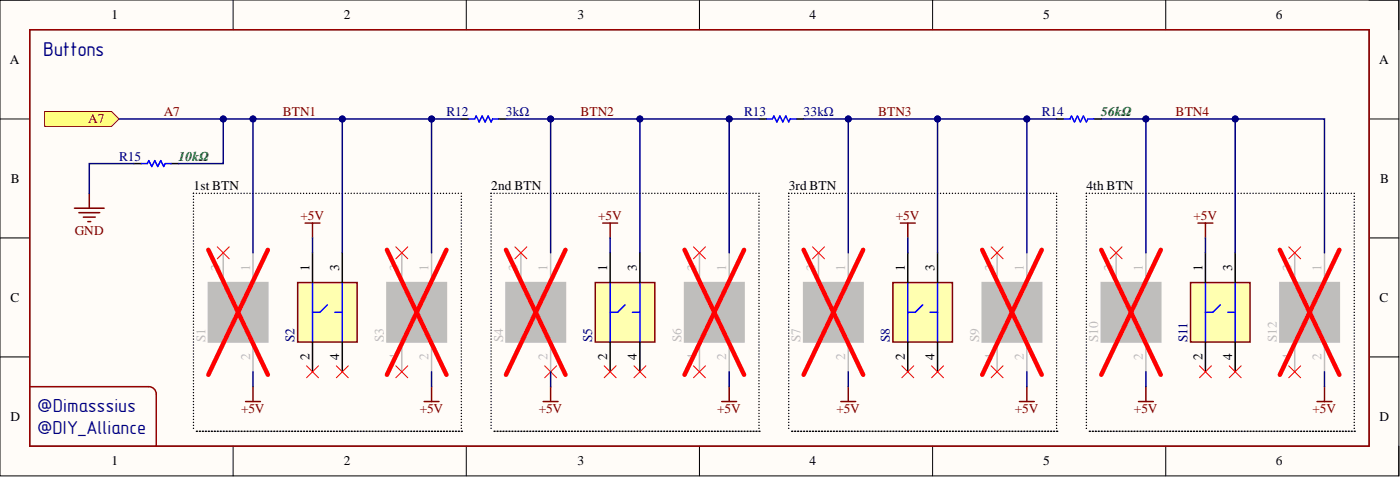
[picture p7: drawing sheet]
<svg xmlns="http://www.w3.org/2000/svg" width="238mm" height="81mm" viewBox="0 0 238 81" stroke-linecap="round" stroke-linejoin="round" font-family="sans-serif">
<defs><g id="words">
<text font-size="3.3" fill="#000080" x="7.6" y="9.4">Buttons</text>
<g font-size="3.2" fill="#000080">
<text x="6.3" y="70.1">@Dimasssius</text>
<text x="6.3" y="73.9">@DIY_Alliance</text>
</g>
<g font-size="2.3">
<text x="19" y="3.3">1</text>
<text x="58.6" y="3.3">2</text>
<text x="98.4" y="3.3">3</text>
<text x="137.9" y="3.3">4</text>
<text x="177.7" y="3.3">5</text>
<text x="217.3" y="3.3">6</text>
<text x="1.7" y="10.9">A</text>
<text x="234.9" y="10.9">A</text>
<text x="1.9" y="31.1">B</text>
<text x="33" y="32.4">1st BTN</text>
<text x="83.7" y="32.4">2nd BTN</text>
<text x="134.4" y="32.4">3rd BTN</text>
<text x="185.1" y="32.4">4th BTN</text>
<text x="235.1" y="31.1">B</text>
<text x="52.7" y="46" transform="rotate(-90 52.7 46)">1</text>
<text x="57.8" y="46" transform="rotate(-90 57.8 46)">3</text>
<text x="103.4" y="46" transform="rotate(-90 103.4 46)">1</text>
<text x="108.5" y="46" transform="rotate(-90 108.5 46)">3</text>
<text x="154.1" y="46" transform="rotate(-90 154.1 46)">1</text>
<text x="159.2" y="46" transform="rotate(-90 159.2 46)">3</text>
<text x="204.8" y="46" transform="rotate(-90 204.8 46)">1</text>
<text x="209.9" y="46" transform="rotate(-90 209.9 46)">3</text>
<text x="1.8" y="51.4">C</text>
<text x="235" y="51.4">C</text>
<text x="52.7" y="61.2" transform="rotate(-90 52.7 61.2)">2</text>
<text x="57.8" y="61.3" transform="rotate(-90 57.8 61.3)">4</text>
<text x="103.4" y="61.2" transform="rotate(-90 103.4 61.2)">2</text>
<text x="108.5" y="61.3" transform="rotate(-90 108.5 61.3)">4</text>
<text x="154.1" y="61.2" transform="rotate(-90 154.1 61.2)">2</text>
<text x="159.2" y="61.3" transform="rotate(-90 159.2 61.3)">4</text>
<text x="204.8" y="61.2" transform="rotate(-90 204.8 61.2)">2</text>
<text x="209.9" y="61.3" transform="rotate(-90 209.9 61.3)">4</text>
<text x="1.8" y="71.6">D</text>
<text x="235" y="71.6">D</text>
<text x="19" y="79.2">1</text>
<text x="58.6" y="79.2">2</text>
<text x="98.4" y="79.2">3</text>
<text x="137.9" y="79.2">4</text>
<text x="177.7" y="79.2">5</text>
<text x="217.3" y="79.2">6</text>
</g>
<g font-size="2.3" fill="#800000">
<text x="15" y="21">A7</text>
<text x="27.9" y="19.7">A7</text>
<text x="48.2" y="19.7">BTN1</text>
<text x="98.9" y="19.7">BTN2</text>
<text x="149.6" y="19.7">BTN3</text>
<text x="200.3" y="19.7">BTN4</text>
<text x="12.8" y="40">GND</text>
<text x="51.2" y="37.4">+5V</text>
<text x="101.9" y="37.4">+5V</text>
<text x="152.6" y="37.4">+5V</text>
<text x="203.3" y="37.4">+5V</text>
<text x="41.1" y="70.3">+5V</text>
<text x="71.5" y="70.3">+5V</text>
<text x="91.8" y="70.3">+5V</text>
<text x="122.2" y="70.3">+5V</text>
<text x="142.5" y="70.3">+5V</text>
<text x="172.9" y="70.3">+5V</text>
<text x="193.2" y="70.3">+5V</text>
<text x="223.6" y="70.3">+5V</text>
</g>
<g font-size="2.3" fill="#000080">
<text x="76" y="19.7">R12</text>
<text x="86.2" y="19.7">3kΩ</text>
<text x="126.7" y="19.7">R13</text>
<text x="136.9" y="19.7">33kΩ</text>
<text x="177.4" y="19.7">R14</text>
<text x="20.3" y="27.3">R15</text>
<text x="50.2" y="58.2" transform="rotate(-90 50.2 58.2)">S2</text>
<text x="100.9" y="58.2" transform="rotate(-90 100.9 58.2)">S5</text>
<text x="151.6" y="58.2" transform="rotate(-90 151.6 58.2)">S8</text>
<text x="202.3" y="58.2" transform="rotate(-90 202.3 58.2)">S11</text>
</g>
<g font-size="2.3" fill="#008000">
<text x="187.6" y="19.7">56kΩ</text>
<text x="30.4" y="27.3">10kΩ</text>
</g>
<g font-size="2.3" fill="#bfbebc">
<text x="37.5" y="46" transform="rotate(-90 37.5 46)">3</text>
<text x="42.6" y="46" transform="rotate(-90 42.6 46)">1</text>
<text x="67.9" y="46" transform="rotate(-90 67.9 46)">3</text>
<text x="73" y="46" transform="rotate(-90 73 46)">1</text>
<text x="88.2" y="46" transform="rotate(-90 88.2 46)">3</text>
<text x="93.3" y="46" transform="rotate(-90 93.3 46)">1</text>
<text x="118.6" y="46" transform="rotate(-90 118.6 46)">3</text>
<text x="123.7" y="46" transform="rotate(-90 123.7 46)">1</text>
<text x="138.9" y="46" transform="rotate(-90 138.9 46)">3</text>
<text x="144" y="46" transform="rotate(-90 144 46)">1</text>
<text x="169.3" y="46" transform="rotate(-90 169.3 46)">3</text>
<text x="174.4" y="46" transform="rotate(-90 174.4 46)">1</text>
<text x="189.6" y="46" transform="rotate(-90 189.6 46)">3</text>
<text x="194.7" y="46" transform="rotate(-90 194.7 46)">1</text>
<text x="220" y="46" transform="rotate(-90 220 46)">3</text>
<text x="225.1" y="46" transform="rotate(-90 225.1 46)">1</text>
<text x="35" y="58.2" transform="rotate(-90 35 58.2)">S1</text>
<text x="65.4" y="58.2" transform="rotate(-90 65.4 58.2)">S3</text>
<text x="85.7" y="58.2" transform="rotate(-90 85.7 58.2)">S4</text>
<text x="116.1" y="58.2" transform="rotate(-90 116.1 58.2)">S6</text>
<text x="136.4" y="58.2" transform="rotate(-90 136.4 58.2)">S7</text>
<text x="166.8" y="58.2" transform="rotate(-90 166.8 58.2)">S9</text>
<text x="187.1" y="58.2" transform="rotate(-90 187.1 58.2)">S10</text>
<text x="217.5" y="58.2" transform="rotate(-90 217.5 58.2)">S12</text>
<text x="42.6" y="61.2" transform="rotate(-90 42.6 61.2)">2</text>
<text x="67.9" y="61.3" transform="rotate(-90 67.9 61.3)">4</text>
<text x="73" y="61.2" transform="rotate(-90 73 61.2)">2</text>
<text x="93.3" y="61.2" transform="rotate(-90 93.3 61.2)">2</text>
<text x="118.6" y="61.3" transform="rotate(-90 118.6 61.3)">4</text>
<text x="123.7" y="61.2" transform="rotate(-90 123.7 61.2)">2</text>
<text x="144" y="61.2" transform="rotate(-90 144 61.2)">2</text>
<text x="169.3" y="61.3" transform="rotate(-90 169.3 61.3)">4</text>
<text x="174.4" y="61.2" transform="rotate(-90 174.4 61.2)">2</text>
<text x="194.7" y="61.2" transform="rotate(-90 194.7 61.2)">2</text>
<text x="220" y="61.3" transform="rotate(-90 220 61.3)">4</text>
<text x="225.1" y="61.2" transform="rotate(-90 225.1 61.2)">2</text>
</g>
</g></defs>
<path d="M0 0h238.3v81h-238.3z" fill-rule="evenodd" fill="#fffcf8"/>
<path d="M0 0h238.3v81h-238.3z" fill="none" stroke="#000" stroke-width=".17"/>
<path d="M5.1 5.1h228.1v70.8h-228.1z" fill-rule="evenodd" fill="#fffcf8"/>
<g fill="none" stroke="#000" stroke-width=".17">
<path d="M0 0h5.1M39.7 0v5.1M79.4 0v5.1M119.1 0v5.1M158.9 0v5.1M198.6 0v5.1M233.2 0h5.1v5.1M5.1 5.1h228.1v70.8h-228.1zM0 20.2h5.1M233.2 20.2h5.1M0 40.5h5.1M233.2 40.5h5.1"/>
<path d="M0 60.7h5.1M39.7 75.9v5.1M79.4 75.9v5.1M119.1 75.9v5.1M158.9 75.9v5.1M198.6 75.9v5.1M233.2 60.7h5.1M238.3 75.9v5.1"/>
</g>
<path d="M86.2 48.1h10.1v10.1h-10.1z" fill-rule="evenodd" fill="#bfbebc"/>
<path d="M86.2 48.1h10.1v10.1h-10.1zM88.7 43v5.1M93.8 43v8.9M95.1 53.1l-1.3 1.3v8.8" fill="none" stroke="#bfbebc" stroke-width=".25"/>
<path d="M86.2 42.5l10.1 21.3M96.3 42.5l-10.1 21.3" fill="none" stroke="#f00" stroke-width=".76"/>
<path d="M22.8 27.8h1.3M29.2 27.8h1.2M78.6 20.2h1.3M84.9 20.2h1.3M129.3 20.2h1.3M135.6 20.2h1.3" fill="none" stroke="#000" stroke-width=".25"/>
<path d="M24.1 27.8h1l.2-.5 .6 1 .5-1 .5 1 .5-1 .5 1 .2-.5h1.1M79.9 20.2h1l.2-.5 .5 1 .5-1 .5 1 .5-1 .6 1 .2-.5h1M130.6 20.2h1l.2-.5 .5 1 .5-1 .5 1 .5-1 .6 1 .2-.5h1" fill="none" stroke="#00f" stroke-width=".25"/>
<path d="M187.6 48.1h10.1v10.1h-10.1z" fill-rule="evenodd" fill="#bfbebc"/>
<path d="M187.6 48.1h10.1v10.1h-10.1zM190.1 43v5.1M195.2 43v8.9M196.5 53.1l-1.3 1.3v8.8" fill="none" stroke="#bfbebc" stroke-width=".25"/>
<path d="M187.6 42.5l10.1 21.3M197.7 42.5l-10.1 21.3" fill="none" stroke="#f00" stroke-width=".76"/>
<path d="M116.6 48.1h10.1v10.1h-10.1z" fill-rule="evenodd" fill="#bfbebc"/>
<path d="M116.6 48.1h10.1v10.1h-10.1zM119.1 43v5.1M119.1 58.2v5M124.2 43v8.9M125.5 53.1l-1.3 1.3v8.8" fill="none" stroke="#bfbebc" stroke-width=".25"/>
<path d="M116.6 42.5l10.1 21.3M126.7 42.5l-10.1 21.3" fill="none" stroke="#f00" stroke-width=".76"/>
<path d="M218 48.1h10.1v10.1h-10.1z" fill-rule="evenodd" fill="#bfbebc"/>
<path d="M218 48.1h10.1v10.1h-10.1zM220.5 43v5.1M220.5 58.2v5M225.6 43v8.9M226.9 53.1l-1.3 1.3v8.8" fill="none" stroke="#bfbebc" stroke-width=".25"/>
<path d="M218 42.5l10.1 21.3M228.1 42.5l-10.1 21.3" fill="none" stroke="#f00" stroke-width=".76"/>
<path d="M35.5 48.1h10.1v10.1h-10.1z" fill-rule="evenodd" fill="#bfbebc"/>
<path d="M35.5 48.1h10.1v10.1h-10.1zM38 43v5.1M43.1 43v8.9M44.4 53.1l-1.3 1.3v8.8" fill="none" stroke="#bfbebc" stroke-width=".25"/>
<path d="M35.5 42.5l10.1 21.3M45.6 42.5l-10.1 21.3" fill="none" stroke="#f00" stroke-width=".76"/>
<path d="M65.9 48.1h10.1v10.1h-10.1z" fill-rule="evenodd" fill="#bfbebc"/>
<path d="M65.9 48.1h10.1v10.1h-10.1zM68.4 43v5.1M68.4 58.2v5M73.5 43v8.9M74.8 53.1l-1.3 1.3v8.8" fill="none" stroke="#bfbebc" stroke-width=".25"/>
<path d="M65.9 42.5l10.1 21.3M76 42.5l-10.1 21.3" fill="none" stroke="#f00" stroke-width=".76"/>
<path d="M136.9 48.1h10.1v10.1h-10.1z" fill-rule="evenodd" fill="#bfbebc"/>
<path d="M136.9 48.1h10.1v10.1h-10.1zM139.4 43v5.1M144.5 43v8.9M145.8 53.1l-1.3 1.3v8.8" fill="none" stroke="#bfbebc" stroke-width=".25"/>
<path d="M136.9 42.5l10.1 21.3M147 42.5l-10.1 21.3" fill="none" stroke="#f00" stroke-width=".76"/>
<path d="M167.3 48.1h10.1v10.1h-10.1z" fill-rule="evenodd" fill="#bfbebc"/>
<path d="M167.3 48.1h10.1v10.1h-10.1zM169.8 43v5.1M169.8 58.2v5M174.9 43v8.9M176.2 53.1l-1.3 1.3v8.8" fill="none" stroke="#bfbebc" stroke-width=".25"/>
<path d="M167.3 42.5l10.1 21.3M177.4 42.5l-10.1 21.3" fill="none" stroke="#f00" stroke-width=".76"/>
<path d="M180 20.2h1.3M186.3 20.2h1.3" fill="none" stroke="#000" stroke-width=".25"/>
<path d="M181.3 20.2h1l.2-.5 .5 1 .5-1 .5 1 .5-1 .6 1 .2-.5h1" fill="none" stroke="#00f" stroke-width=".25"/>
<path d="M12.7 35.4h5M13.4 36.2h3.6M14.2 36.9h2M15 37.7h.5M15.2 32.9v2.5" fill="none" stroke="#800000" stroke-width=".25"/>
<path d="M92.8 62.2l2 2.1M94.8 62.2l-2 2.1" fill="none" stroke="#f00" stroke-width=".17"/>
<path d="M101.4 48.1h10.1v10.1h-10.1z" fill-rule="evenodd" fill="#ffffb0"/>
<path d="M101.4 48.1h10.1v10.1h-10.1z" fill="none" stroke="#800000" stroke-width=".25"/>
<path d="M103.9 48.1v10.1M106.5 51.9l-1.3 1.2h-1.3M107.7 53.1h1.3M109 48.1v10.1" fill="none" stroke="#00f" stroke-width=".25"/>
<path d="M103.9 43v5.1M103.9 58.2v5M109 43v5.1M109 58.2v5" fill="none" stroke="#000" stroke-width=".25"/>
<path d="M50.7 48.1h10.1v10.1h-10.1z" fill-rule="evenodd" fill="#ffffb0"/>
<path d="M50.7 48.1h10.1v10.1h-10.1z" fill="none" stroke="#800000" stroke-width=".25"/>
<path d="M53.2 48.1v10.1M55.8 51.9l-1.3 1.2h-1.3M57 53.1h1.3M58.3 48.1v10.1" fill="none" stroke="#00f" stroke-width=".25"/>
<path d="M53.2 43v5.1M53.2 58.2v5M58.3 43v5.1M58.3 58.2v5" fill="none" stroke="#000" stroke-width=".25"/>
<path d="M152.1 48.1h10.1v10.1h-10.1z" fill-rule="evenodd" fill="#ffffb0"/>
<path d="M152.1 48.1h10.1v10.1h-10.1z" fill="none" stroke="#800000" stroke-width=".25"/>
<path d="M154.6 48.1v10.1M157.2 51.9l-1.3 1.2h-1.3M158.4 53.1h1.3M159.7 48.1v10.1" fill="none" stroke="#00f" stroke-width=".25"/>
<path d="M154.6 43v5.1M154.6 58.2v5M159.7 43v5.1M159.7 58.2v5" fill="none" stroke="#000" stroke-width=".25"/>
<path d="M202.8 48.1h10.1v10.1h-10.1z" fill-rule="evenodd" fill="#ffffb0"/>
<g fill="none" stroke="#800000" stroke-width=".25">
<path d="M202.8 48.1h10.1v10.1h-10.1zM41.8 68.3h2.6M43.1 65.8v2.5M72.2 68.3h2.6M73.5 65.8v2.5M92.5 68.3h2.6M93.8 65.8v2.5M122.9 68.3h2.6M124.2 65.8v2.5M143.2 68.3h2.6M144.5 65.8v2.5M173.6 68.3h2.6"/>
<path d="M174.9 65.8v2.5M193.9 68.3h2.6M195.2 65.8v2.5M224.3 68.3h2.6M225.6 65.8v2.5"/>
</g>
<path d="M205.3 48.1v10.1M207.9 51.9l-1.3 1.2h-1.3M209.1 53.1h1.3M210.4 48.1v10.1" fill="none" stroke="#00f" stroke-width=".25"/>
<g fill="none" stroke="#000" stroke-width=".25">
<path d="M33 32.9h.1M33 33.4h.1M33 33.9h.1M33 34.4h.1M33 34.9h.1M33 35.4h.1M33 35.9h.1M33 36.4h.1M33 36.9h.1M33 37.4h.1M33 37.9v.1M33 38.5h.1"/>
<path d="M33 39h.1M33 39.5h.1M33 40h.1M33.5 32.9h.1M34 32.9h.1M34.5 32.9h.1M35 32.9h.1M35.5 32.9h.1M36 32.9h.1M36.5 32.9h.1M37 32.9h.1M37.5 32.9h.1"/>
<path d="M38 32.9h.1M38.5 32.9h.1M39 32.9h.1M39.5 32.9h.1M40.1 32.9h.1M40.6 32.9h.1M41.1 32.9h.1M41.6 32.9h.1M42.1 32.9h.1M42.6 32.9h.1M43.1 32.9h.1M43.6 32.9h.1"/>
<path d="M44.1 32.9h.1M44.6 32.9h.1M45.1 32.9h.1M45.6 32.9h.1M46.1 32.9h.1M46.6 32.9h.1M47.2 32.9h.1M47.7 32.9h.1M48.2 32.9h.1M48.7 32.9h.1M49.2 32.9h.1M49.7 32.9h.1"/>
<path d="M50.2 32.9h.1M50.7 32.9h.1M51.2 32.9h.1M51.7 32.9h.1M52.2 32.9h.1M52.7 32.9h.1M53.2 32.9h.1M53.7 32.9h.1M54.2 32.9h.1M54.8 32.9h.1M55.3 32.9h.1M55.8 32.9h.1"/>
<path d="M56.3 32.9h.1M56.8 32.9h.1M57.3 32.9h.1M57.8 32.9h.1M58.3 32.9h.1M58.8 32.9h.1M59.3 32.9h.1M59.8 32.9h.1M60.3 32.9h.1M60.8 32.9h.1M61.3 32.9h.1M61.9 32.9h.1"/>
<path d="M62.4 32.9h.1M62.9 32.9h.1M63.4 32.9h.1M63.9 32.9h.1M64.4 32.9h.1M64.9 32.9h.1M65.4 32.9h.1M65.9 32.9h.1M66.4 32.9h.1M66.9 32.9h.1M67.4 32.9h.1M67.9 32.9h.1"/>
<path d="M68.4 32.9h.1M69 32.9h.1M69.5 32.9h.1M70 32.9h.1M70.5 32.9h.1M71 32.9h.1M71.5 32.9h.1M72 32.9h.1M72.5 32.9h.1M73 32.9h.1M73.5 32.9h.1M74 32.9h.1"/>
<path d="M74.5 32.9h.1M75 32.9h.1M75.5 32.9h.1M76 32.9h.1M76.6 32.9h.1M77.1 32.9h.1M77.6 32.9h.1M78.1 32.9h.1M78.6 32.9h.1M78.6 33.4h.1M78.6 33.9h.1M78.6 34.4h.1"/>
<path d="M78.6 34.9h.1M78.6 35.4h.1M78.6 35.9h.1M78.6 36.4h.1M78.6 36.9h.1M78.6 37.4h.1M78.6 37.9v.1M78.6 38.5h.1M78.6 39h.1M78.6 39.5h.1M78.6 40h.1M33 40.5h.1"/>
<path d="M33 41h.1M33 41.5h.1M33 42h.1M33 42.5h.1M33 43h.1M33 43.5h.1M33 44h.1M33 44.5h.1M33 45h.1M33 45.5h.1M33 46h.1M33 46.5v.1"/>
<path d="M33 47.1h.1M33 47.6h.1M33 48.1h.1M33 48.6h.1M33 49.1h.1M33 49.6h.1M33 50.1h.1M33 50.6h.1M33 51.1h.1M33 51.6h.1M33 52.1h.1M33 52.6h.1"/>
<path d="M33 53.1h.1M33 53.6h.1M33 54.1h.1M33 54.6h.1M33 55.1v.1M33 55.7h.1M33 56.2h.1M33 56.7h.1M33 57.2h.1M33 57.7h.1M33 58.2h.1M33 58.7h.1"/>
<path d="M33 59.2h.1M33 59.7h.1M78.6 40.5h.1M78.6 41h.1M78.6 41.5h.1M78.6 42h.1M78.6 42.5h.1M78.6 43h.1M78.6 43.5h.1M78.6 44h.1M78.6 44.5h.1M78.6 45h.1"/>
<path d="M78.6 45.5h.1M78.6 46h.1M78.6 46.5v.1M78.6 47.1h.1M78.6 47.6h.1M78.6 48.1h.1M78.6 48.6h.1M78.6 49.1h.1M78.6 49.6h.1M78.6 50.1h.1M78.6 50.6h.1M78.6 51.1h.1"/>
<path d="M78.6 51.6h.1M78.6 52.1h.1M78.6 52.6h.1M78.6 53.1h.1M78.6 53.6h.1M78.6 54.1h.1M78.6 54.6h.1M78.6 55.1v.1M78.6 55.7h.1M78.6 56.2h.1M78.6 56.7h.1M78.6 57.2h.1"/>
<path d="M78.6 57.7h.1M78.6 58.2h.1M78.6 58.7h.1M78.6 59.2h.1M78.6 59.7h.1M205.3 43v5.1M205.3 58.2v5M210.4 43v5.1M210.4 58.2v5M33 60.2h.1M33 60.7h.1M33 61.2h.1"/>
<path d="M33 61.7h.1M33 62.2h.1M33 62.7h.1M33 63.2h.1M33 63.8h.1M33 64.3h.1M33 64.8h.1M33 65.3h.1M33 65.8h.1M33 66.3h.1M33 66.8h.1M33 67.3h.1"/>
<path d="M33 67.8h.1M33 68.3h.1M33 68.8h.1M33 69.3h.1M33 69.8h.1M33 70.3h.1M33 70.8h.1M33 71.3h.1M33 71.8v.1M33 72.4h.1M33 72.9h.1M33.5 73.4h.1"/>
<path d="M34 73.4h.1M34.5 73.4h.1M35 73.4h.1M35.5 73.4h.1M36 73.4h.1M36.5 73.4h.1M37 73.4h.1M37.5 73.4h.1M38 73.4h.1M38.5 73.4h.1M39 73.4h.1M39.5 73.4h.1"/>
<path d="M40.1 73.4h.1M40.6 73.4h.1M41.1 73.4h.1M41.6 73.4h.1M42.1 73.4h.1M42.6 73.4h.1M43.1 73.4h.1M43.6 73.4h.1M44.1 73.4h.1M44.6 73.4h.1M45.1 73.4h.1M45.6 73.4h.1"/>
<path d="M46.1 73.4h.1M46.6 73.4h.1M47.2 73.4h.1M47.7 73.4h.1M48.2 73.4h.1M48.7 73.4h.1M49.2 73.4h.1M49.7 73.4h.1M50.2 73.4h.1M50.7 73.4h.1M51.2 73.4h.1M51.7 73.4h.1"/>
<path d="M52.2 73.4h.1M52.7 73.4h.1M53.2 73.4h.1M53.7 73.4h.1M54.2 73.4h.1M54.8 73.4h.1M55.3 73.4h.1M55.8 73.4h.1M56.3 73.4h.1M56.8 73.4h.1M57.3 73.4h.1M57.8 73.4h.1"/>
<path d="M58.3 73.4h.1M58.8 73.4h.1M59.3 73.4h.1M59.8 73.4h.1M60.3 73.4h.1M60.8 73.4h.1M61.3 73.4h.1M61.9 73.4h.1M62.4 73.4h.1M62.9 73.4h.1M63.4 73.4h.1M63.9 73.4h.1"/>
<path d="M64.4 73.4h.1M64.9 73.4h.1M65.4 73.4h.1M65.9 73.4h.1M66.4 73.4h.1M66.9 73.4h.1M67.4 73.4h.1M67.9 73.4h.1M68.4 73.4h.1M69 73.4h.1M69.5 73.4h.1M70 73.4h.1"/>
<path d="M70.5 73.4h.1M71 73.4h.1M71.5 73.4h.1M72 73.4h.1M72.5 73.4h.1M73 73.4h.1M73.5 73.4h.1M74 73.4h.1M74.5 73.4h.1M75 73.4h.1M75.5 73.4h.1M76 73.4h.1"/>
<path d="M76.6 73.4h.1M77.1 73.4h.1M77.6 73.4h.1M78.1 73.4h.1M78.6 73.4h.1M78.6 60.2h.1M78.6 60.7h.1M78.6 61.2h.1M78.6 61.7h.1M78.6 62.2h.1M78.6 62.7h.1M78.6 63.2h.1"/>
<path d="M78.6 63.8h.1M78.6 64.3h.1M78.6 64.8h.1M78.6 65.3h.1M78.6 65.8h.1M78.6 66.3h.1M78.6 66.8h.1M78.6 67.3h.1M78.6 67.8h.1M78.6 68.3h.1M78.6 68.8h.1M78.6 69.3h.1"/>
<path d="M78.6 69.8h.1M78.6 70.3h.1M78.6 70.8h.1M78.6 71.3h.1M78.6 71.8v.1M78.6 72.4h.1M78.6 72.9h.1"/>
</g>
<g fill="none" stroke="#f00" stroke-width=".17">
<path d="M37 42l2 2M39 42l-2 2M67.4 42l2.1 2M69.5 42l-2.1 2M87.7 42l2 2M89.7 42l-2 2M118.1 42l2.1 2M120.2 42l-2.1 2M138.4 42l2 2M140.4 42l-2 2M168.8 42l2.1 2M170.9 42l-2.1 2"/>
<path d="M189.1 42l2 2M191.1 42l-2 2M219.5 42l2.1 2M221.6 42l-2.1 2M67.4 62.2l2.1 2.1M69.5 62.2l-2.1 2.1M118.1 62.2l2.1 2.1M120.2 62.2l-2.1 2.1M168.8 62.2l2.1 2.1M170.9 62.2l-2.1 2.1M219.5 62.2l2.1 2.1M221.6 62.2l-2.1 2.1"/>
</g>
<path d="M7.6 19h11.4l1.3 1.2-1.3 1.3h-11.4z" fill-rule="evenodd" fill="#ffff80"/>
<path d="M7.6 19h11.4l1.3 1.2-1.3 1.3h-11.4z" fill="none" stroke="#800000" stroke-width=".17"/>
<path d="M5.1 5.1h228.1v70.8h-228.1z" fill="none" stroke="#980000" stroke-width=".25"/>
<g fill="none" stroke="#000" stroke-width=".25">
<path d="M83.7 32.9h.1M83.7 33.4h.1M83.7 33.9h.1M83.7 34.4h.1M83.7 34.9h.1M83.7 35.4h.1M83.7 35.9h.1M83.7 36.4h.1M83.7 36.9h.1M83.7 37.4h.1M83.7 37.9v.1M83.7 38.5h.1"/>
<path d="M83.7 39h.1M83.7 39.5h.1M83.7 40h.1M84.2 32.9h.1M84.7 32.9h.1M85.2 32.9h.1M85.7 32.9h.1M86.2 32.9h.1M86.7 32.9h.1M87.2 32.9h.1M87.7 32.9h.1M88.2 32.9h.1"/>
<path d="M88.7 32.9h.1M89.2 32.9h.1M89.7 32.9h.1M90.2 32.9h.1M90.8 32.9h.1M91.3 32.9h.1M91.8 32.9h.1M92.3 32.9h.1M92.8 32.9h.1M93.3 32.9h.1M93.8 32.9h.1M94.3 32.9h.1"/>
<path d="M94.8 32.9h.1M95.3 32.9h.1M95.8 32.9h.1M96.3 32.9h.1M96.8 32.9h.1M97.3 32.9h.1M97.9 32.9h.1M98.4 32.9h.1M98.9 32.9h.1M99.4 32.9h.1M99.9 32.9h.1M100.4 32.9h.1"/>
<path d="M100.9 32.9h.1M101.4 32.9h.1M101.9 32.9h.1M102.4 32.9h.1M102.9 32.9h.1M103.4 32.9h.1M103.9 32.9h.1M104.4 32.9h.1M104.9 32.9h.1M105.5 32.9h.1M106 32.9h.1M106.5 32.9h.1"/>
<path d="M107 32.9h.1M107.5 32.9h.1M108 32.9h.1M108.5 32.9h.1M109 32.9h.1M109.5 32.9h.1M110 32.9h.1M110.5 32.9h.1M111 32.9h.1M111.5 32.9h.1M112 32.9h.1M112.6 32.9h.1"/>
<path d="M113.1 32.9h.1M113.6 32.9h.1M114.1 32.9h.1M114.6 32.9h.1M115.1 32.9h.1M115.6 32.9h.1M116.1 32.9h.1M116.6 32.9h.1M117.1 32.9h.1M117.6 32.9h.1M118.1 32.9h.1M118.6 32.9h.1"/>
<path d="M119.1 32.9h.1M119.7 32.9h.1M120.2 32.9h.1M120.7 32.9h.1M121.2 32.9h.1M121.7 32.9h.1M122.2 32.9h.1M122.7 32.9h.1M123.2 32.9h.1M123.7 32.9h.1M124.2 32.9h.1M124.7 32.9h.1"/>
<path d="M125.2 32.9h.1M125.7 32.9h.1M126.2 32.9h.1M126.7 32.9h.1M127.3 32.9h.1M127.8 32.9h.1M128.3 32.9h.1M128.8 32.9h.1M129.3 32.9h.1M129.3 33.4h.1M129.3 33.9h.1M129.3 34.4h.1"/>
<path d="M129.3 34.9h.1M129.3 35.4h.1M129.3 35.9h.1M129.3 36.4h.1M129.3 36.9h.1M129.3 37.4h.1M129.3 37.9v.1M129.3 38.5h.1M129.3 39h.1M129.3 39.5h.1M129.3 40h.1M134.4 32.9h.1"/>
<path d="M134.4 33.4h.1M134.4 33.9h.1M134.4 34.4h.1M134.4 34.9h.1M134.4 35.4h.1M134.4 35.9h.1M134.4 36.4h.1M134.4 36.9h.1M134.4 37.4h.1M134.4 37.9v.1M134.4 38.5h.1M134.4 39h.1"/>
<path d="M134.4 39.5h.1M134.4 40h.1M134.9 32.9h.1M135.4 32.9h.1M135.9 32.9h.1M136.4 32.9h.1M136.9 32.9h.1M137.4 32.9h.1M137.9 32.9h.1M138.4 32.9h.1M138.9 32.9h.1M139.4 32.9h.1"/>
<path d="M139.9 32.9h.1M140.4 32.9h.1M140.9 32.9h.1M141.5 32.9h.1M142 32.9h.1M142.5 32.9h.1M143 32.9h.1M143.5 32.9h.1M144 32.9h.1M144.5 32.9h.1M145 32.9h.1M145.5 32.9h.1"/>
<path d="M146 32.9h.1M146.5 32.9h.1M147 32.9h.1M147.5 32.9h.1M148 32.9h.1M148.6 32.9h.1M149.1 32.9h.1M149.6 32.9h.1M150.1 32.9h.1M150.6 32.9h.1M151.1 32.9h.1M151.6 32.9h.1"/>
<path d="M152.1 32.9h.1M152.6 32.9h.1M153.1 32.9h.1M153.6 32.9h.1M154.1 32.9h.1M154.6 32.9h.1M155.1 32.9h.1M155.6 32.9h.1M156.2 32.9h.1M156.7 32.9h.1M157.2 32.9h.1M157.7 32.9h.1"/>
<path d="M158.2 32.9h.1M158.7 32.9h.1M159.2 32.9h.1M159.7 32.9h.1M160.2 32.9h.1M160.7 32.9h.1M161.2 32.9h.1M161.7 32.9h.1M162.2 32.9h.1M162.7 32.9h.1M163.3 32.9h.1M163.8 32.9h.1"/>
<path d="M164.3 32.9h.1M164.8 32.9h.1M165.3 32.9h.1M165.8 32.9h.1M166.3 32.9h.1M166.8 32.9h.1M167.3 32.9h.1M167.8 32.9h.1M168.3 32.9h.1M168.8 32.9h.1M169.3 32.9h.1M169.8 32.9h.1"/>
<path d="M170.4 32.9h.1M170.9 32.9h.1M171.4 32.9h.1M171.9 32.9h.1M172.4 32.9h.1M172.9 32.9h.1M173.4 32.9h.1M173.9 32.9h.1M174.4 32.9h.1M174.9 32.9h.1M175.4 32.9h.1M175.9 32.9h.1"/>
<path d="M176.4 32.9h.1M176.9 32.9h.1M177.4 32.9h.1M178 32.9h.1M178.5 32.9h.1M179 32.9h.1M179.5 32.9h.1M180 32.9h.1M180 33.4h.1M180 33.9h.1M180 34.4h.1M180 34.9h.1"/>
<path d="M180 35.4h.1M180 35.9h.1M180 36.4h.1M180 36.9h.1M180 37.4v.1M180 37.9v.1M180 38.5h.1M180 39h.1M180 39.5h.1M180 40h.1M185.1 33.4h.1M185.1 33.9h.1"/>
<path d="M185.1 34.4h.1M185.1 34.9h.1M185.1 35.4h.1M185.1 35.9h.1M185.1 36.4h.1M185.1 36.9h.1M185.1 37.4v.1M185.1 37.9v.1M185.1 38.5h.1M185.1 39h.1M185.1 39.5h.1M185.1 40h.1"/>
<path d="M185.1 32.9h.1M185.6 32.9h.1M186.1 32.9h.1M186.6 32.9h.1M187.1 32.9h.1M187.6 32.9h.1M188.1 32.9h.1M188.6 32.9h.1M189.1 32.9h.1M189.6 32.9h.1M190.1 32.9h.1M190.6 32.9h.1"/>
<path d="M191.1 32.9h.1M191.6 32.9h.1M192.2 32.9h.1M192.7 32.9h.1M193.2 32.9h.1M193.7 32.9h.1M194.2 32.9h.1M194.7 32.9h.1M195.2 32.9h.1M195.7 32.9h.1M196.2 32.9h.1M196.7 32.9h.1"/>
<path d="M197.2 32.9h.1M197.7 32.9h.1M198.2 32.9h.1M198.7 32.9h.1M199.3 32.9h.1M199.8 32.9h.1M200.3 32.9h.1M200.8 32.9h.1M201.3 32.9h.1M201.8 32.9h.1M202.3 32.9h.1M202.8 32.9h.1"/>
<path d="M203.3 32.9h.1M203.8 32.9h.1M204.3 32.9h.1M204.8 32.9h.1M205.3 32.9h.1M205.8 32.9h.1M206.3 32.9h.1M206.9 32.9h.1M207.4 32.9h.1M207.9 32.9h.1M208.4 32.9h.1M208.9 32.9h.1"/>
<path d="M209.4 32.9h.1M209.9 32.9h.1M210.4 32.9h.1M210.9 32.9h.1M211.4 32.9h.1M211.9 32.9h.1M212.4 32.9h.1M212.9 32.9h.1M213.4 32.9h.1M214 32.9h.1M214.5 32.9h.1M215 32.9h.1"/>
<path d="M215.5 32.9h.1M216 32.9h.1M216.5 32.9h.1M217 32.9h.1M217.5 32.9h.1M218 32.9h.1M218.5 32.9h.1M219 32.9h.1M219.5 32.9h.1M220 32.9h.1M220.5 32.9h.1M221.1 32.9h.1"/>
<path d="M221.6 32.9h.1M222.1 32.9h.1M222.6 32.9h.1M223.1 32.9h.1M223.6 32.9h.1M224.1 32.9h.1M224.6 32.9h.1M225.1 32.9h.1M225.6 32.9h.1M226.1 32.9h.1M226.6 32.9h.1M227.1 32.9h.1"/>
<path d="M227.6 32.9h.1M228.1 32.9h.1M228.7 32.9h.1M229.2 32.9h.1M229.7 32.9h.1M230.2 32.9h.1M230.7 32.9h.1M230.7 33.4h.1M230.7 33.9h.1M230.7 34.4h.1M230.7 34.9h.1M230.7 35.4h.1"/>
<path d="M230.7 35.9h.1M230.7 36.4h.1M230.7 36.9h.1M230.7 37.4v.1M230.7 37.9v.1M230.7 38.5h.1M230.7 39h.1M230.7 39.5h.1M230.7 40h.1M83.7 40.5h.1M83.7 41h.1M83.7 41.5h.1"/>
<path d="M83.7 42h.1M83.7 42.5h.1M83.7 43h.1M83.7 43.5h.1M83.7 44h.1M83.7 44.5h.1M83.7 45h.1M83.7 45.5h.1M83.7 46h.1M83.7 46.5v.1M83.7 47.1h.1M83.7 47.6h.1"/>
<path d="M83.7 48.1h.1M83.7 48.6h.1M83.7 49.1h.1M83.7 49.6h.1M83.7 50.1h.1M83.7 50.6h.1M83.7 51.1h.1M83.7 51.6h.1M83.7 52.1h.1M83.7 52.6h.1M83.7 53.1h.1M83.7 53.6h.1"/>
<path d="M83.7 54.1h.1M83.7 54.6h.1M83.7 55.1v.1M83.7 55.7h.1M83.7 56.2h.1M83.7 56.7h.1M83.7 57.2h.1M83.7 57.7h.1M83.7 58.2h.1M83.7 58.7h.1M83.7 59.2h.1M83.7 59.7h.1"/>
<path d="M129.3 40.5h.1M129.3 41h.1M129.3 41.5h.1M129.3 42h.1M129.3 42.5h.1M129.3 43h.1M129.3 43.5h.1M129.3 44h.1M129.3 44.5h.1M129.3 45h.1M129.3 45.5h.1M129.3 46h.1"/>
<path d="M129.3 46.5v.1M129.3 47.1h.1M129.3 47.6h.1M129.3 48.1h.1M129.3 48.6h.1M129.3 49.1h.1M129.3 49.6h.1M129.3 50.1h.1M129.3 50.6h.1M129.3 51.1h.1M129.3 51.6h.1M129.3 52.1h.1"/>
<path d="M129.3 52.6h.1M129.3 53.1h.1M129.3 53.6h.1M129.3 54.1h.1M129.3 54.6h.1M129.3 55.1v.1M129.3 55.7h.1M129.3 56.2h.1M129.3 56.7h.1M129.3 57.2h.1M129.3 57.7h.1M129.3 58.2h.1"/>
<path d="M129.3 58.7h.1M129.3 59.2h.1M129.3 59.7h.1M134.4 40.5h.1M134.4 41h.1M134.4 41.5h.1M134.4 42h.1M134.4 42.5h.1M134.4 43h.1M134.4 43.5h.1M134.4 44h.1M134.4 44.5h.1"/>
<path d="M134.4 45h.1M134.4 45.5h.1M134.4 46h.1M134.4 46.5v.1M134.4 47.1h.1M134.4 47.6h.1M134.4 48.1h.1M134.4 48.6h.1M134.4 49.1h.1M134.4 49.6h.1M134.4 50.1h.1M134.4 50.6h.1"/>
<path d="M134.4 51.1h.1M134.4 51.6h.1M134.4 52.1h.1M134.4 52.6h.1M134.4 53.1h.1M134.4 53.6h.1M134.4 54.1h.1M134.4 54.6h.1M134.4 55.1v.1M134.4 55.7h.1M134.4 56.2h.1M134.4 56.7h.1"/>
<path d="M134.4 57.2h.1M134.4 57.7h.1M134.4 58.2h.1M134.4 58.7h.1M134.4 59.2h.1M134.4 59.7h.1M180 40.5h.1M180 41h.1M180 41.5h.1M180 42h.1M180 42.5h.1M180 43h.1"/>
<path d="M180 43.5h.1M180 44h.1M180 44.5h.1M180 45h.1M180 45.5h.1M180 46v.1M180 46.5v.1M180 47.1h.1M180 47.6h.1M180 48.1h.1M180 48.6h.1M180 49.1h.1"/>
<path d="M180 49.6h.1M180 50.1h.1M180 50.6h.1M180 51.1h.1M180 51.6h.1M180 52.1h.1M180 52.6h.1M180 53.1h.1M180 53.6h.1M180 54.1h.1M180 54.6v.1M180 55.1v.1"/>
<path d="M180 55.7h.1M180 56.2h.1M180 56.7h.1M180 57.2h.1M180 57.7h.1M180 58.2h.1M180 58.7h.1M180 59.2h.1M180 59.7h.1M185.1 40.5h.1M185.1 41h.1M185.1 41.5h.1"/>
<path d="M185.1 42h.1M185.1 42.5h.1M185.1 43h.1M185.1 43.5h.1M185.1 44h.1M185.1 44.5h.1M185.1 45h.1M185.1 45.5h.1M185.1 46v.1M185.1 46.5v.1M185.1 47.1h.1M185.1 47.6h.1"/>
<path d="M185.1 48.1h.1M185.1 48.6h.1M185.1 49.1h.1M185.1 49.6h.1M185.1 50.1h.1M185.1 50.6h.1M185.1 51.1h.1M185.1 51.6h.1M185.1 52.1h.1M185.1 52.6h.1M185.1 53.1h.1M185.1 53.6h.1"/>
<path d="M185.1 54.1h.1M185.1 54.6v.1M185.1 55.1v.1M185.1 55.7h.1M185.1 56.2h.1M185.1 56.7h.1M185.1 57.2h.1M185.1 57.7h.1M185.1 58.2h.1M185.1 58.7h.1M185.1 59.2h.1M185.1 59.7h.1"/>
<path d="M230.7 40.5h.1M230.7 41h.1M230.7 41.5h.1M230.7 42h.1M230.7 42.5h.1M230.7 43h.1M230.7 43.5h.1M230.7 44h.1M230.7 44.5h.1M230.7 45h.1M230.7 45.5h.1M230.7 46v.1"/>
<path d="M230.7 46.5v.1M230.7 47.1h.1M230.7 47.6h.1M230.7 48.1h.1M230.7 48.6h.1M230.7 49.1h.1M230.7 49.6h.1M230.7 50.1h.1M230.7 50.6h.1M230.7 51.1h.1M230.7 51.6h.1M230.7 52.1h.1"/>
<path d="M230.7 52.6h.1M230.7 53.1h.1M230.7 53.6h.1M230.7 54.1h.1M230.7 54.6v.1M230.7 55.1v.1M230.7 55.7h.1M230.7 56.2h.1M230.7 56.7h.1M230.7 57.2h.1M230.7 57.7h.1M230.7 58.2h.1"/>
<path d="M230.7 58.7h.1M230.7 59.2h.1M230.7 59.7h.1M83.7 60.2h.1M83.7 60.7h.1M83.7 61.2h.1M83.7 61.7h.1M83.7 62.2h.1M83.7 62.7h.1M83.7 63.2h.1M83.7 63.8h.1M83.7 64.3h.1"/>
<path d="M83.7 64.8h.1M83.7 65.3h.1M83.7 65.8h.1M83.7 66.3h.1M83.7 66.8h.1M83.7 67.3h.1M83.7 67.8h.1M83.7 68.3h.1M83.7 68.8h.1M83.7 69.3h.1M83.7 69.8h.1M83.7 70.3h.1"/>
<path d="M83.7 70.8h.1M83.7 71.3h.1M83.7 71.8v.1M83.7 72.4h.1M83.7 72.9h.1M84.2 73.4h.1M84.7 73.4h.1M85.2 73.4h.1M85.7 73.4h.1M86.2 73.4h.1M86.7 73.4h.1M87.2 73.4h.1"/>
<path d="M87.7 73.4h.1M88.2 73.4h.1M88.7 73.4h.1M89.2 73.4h.1M89.7 73.4h.1M90.2 73.4h.1M90.8 73.4h.1M91.3 73.4h.1M91.8 73.4h.1M92.3 73.4h.1M92.8 73.4h.1M93.3 73.4h.1"/>
<path d="M93.8 73.4h.1M94.3 73.4h.1M94.8 73.4h.1M95.3 73.4h.1M95.8 73.4h.1M96.3 73.4h.1M96.8 73.4h.1M97.3 73.4h.1M97.9 73.4h.1M98.4 73.4h.1M98.9 73.4h.1M99.4 73.4h.1"/>
<path d="M99.9 73.4h.1M100.4 73.4h.1M100.9 73.4h.1M101.4 73.4h.1M101.9 73.4h.1M102.4 73.4h.1M102.9 73.4h.1M103.4 73.4h.1M103.9 73.4h.1M104.4 73.4h.1M104.9 73.4h.1M105.5 73.4h.1"/>
<path d="M106 73.4h.1M106.5 73.4h.1M107 73.4h.1M107.5 73.4h.1M108 73.4h.1M108.5 73.4h.1M109 73.4h.1M109.5 73.4h.1M110 73.4h.1M110.5 73.4h.1M111 73.4h.1M111.5 73.4h.1"/>
<path d="M112 73.4h.1M112.6 73.4h.1M113.1 73.4h.1M113.6 73.4h.1M114.1 73.4h.1M114.6 73.4h.1M115.1 73.4h.1M115.6 73.4h.1M116.1 73.4h.1M116.6 73.4h.1M117.1 73.4h.1M117.6 73.4h.1"/>
<path d="M118.1 73.4h.1M118.6 73.4h.1M119.1 73.4h.1M119.7 73.4h.1M120.2 73.4h.1M120.7 73.4h.1M121.2 73.4h.1M121.7 73.4h.1M122.2 73.4h.1M122.7 73.4h.1M123.2 73.4h.1M123.7 73.4h.1"/>
<path d="M124.2 73.4h.1M124.7 73.4h.1M125.2 73.4h.1M125.7 73.4h.1M126.2 73.4h.1M126.7 73.4h.1M127.3 73.4h.1M127.8 73.4h.1M128.3 73.4h.1M128.8 73.4h.1M129.3 73.4h.1M129.3 60.2h.1"/>
<path d="M129.3 60.7h.1M129.3 61.2h.1M129.3 61.7h.1M129.3 62.2h.1M129.3 62.7h.1M129.3 63.2h.1M129.3 63.8h.1M129.3 64.3h.1M129.3 64.8h.1M129.3 65.3h.1M129.3 65.8h.1M129.3 66.3h.1"/>
<path d="M129.3 66.8h.1M129.3 67.3h.1M129.3 67.8h.1M129.3 68.3h.1M129.3 68.8h.1M129.3 69.3h.1M129.3 69.8h.1M129.3 70.3h.1M129.3 70.8h.1M129.3 71.3h.1M129.3 71.8v.1M129.3 72.4h.1"/>
<path d="M129.3 72.9h.1M134.4 60.2h.1M134.4 60.7h.1M134.4 61.2h.1M134.4 61.7h.1M134.4 62.2h.1M134.4 62.7h.1M134.4 63.2h.1M134.4 63.8h.1M134.4 64.3h.1M134.4 64.8h.1M134.4 65.3h.1"/>
<path d="M134.4 65.8h.1M134.4 66.3h.1M134.4 66.8h.1M134.4 67.3h.1M134.4 67.8h.1M134.4 68.3h.1M134.4 68.8h.1M134.4 69.3h.1M134.4 69.8h.1M134.4 70.3h.1M134.4 70.8h.1M134.4 71.3h.1"/>
<path d="M134.4 71.8v.1M134.4 72.4h.1M134.4 72.9h.1M134.9 73.4h.1M135.4 73.4h.1M135.9 73.4h.1M136.4 73.4h.1M136.9 73.4h.1M137.4 73.4h.1M137.9 73.4h.1M138.4 73.4h.1M138.9 73.4h.1"/>
<path d="M139.4 73.4h.1M139.9 73.4h.1M140.4 73.4h.1M140.9 73.4h.1M141.5 73.4h.1M142 73.4h.1M142.5 73.4h.1M143 73.4h.1M143.5 73.4h.1M144 73.4h.1M144.5 73.4h.1M145 73.4h.1"/>
<path d="M145.5 73.4h.1M146 73.4h.1M146.5 73.4h.1M147 73.4h.1M147.5 73.4h.1M148 73.4h.1M148.6 73.4h.1M149.1 73.4h.1M149.6 73.4h.1M150.1 73.4h.1M150.6 73.4h.1M151.1 73.4h.1"/>
<path d="M151.6 73.4h.1M152.1 73.4h.1M152.6 73.4h.1M153.1 73.4h.1M153.6 73.4h.1M154.1 73.4h.1M154.6 73.4h.1M155.1 73.4h.1M155.6 73.4h.1M156.2 73.4h.1M156.7 73.4h.1M157.2 73.4h.1"/>
<path d="M157.7 73.4h.1M158.2 73.4h.1M158.7 73.4h.1M159.2 73.4h.1M159.7 73.4h.1M160.2 73.4h.1M160.7 73.4h.1M161.2 73.4h.1M161.7 73.4h.1M162.2 73.4h.1M162.7 73.4h.1M163.3 73.4h.1"/>
<path d="M163.8 73.4h.1M164.3 73.4h.1M164.8 73.4h.1M165.3 73.4h.1M165.8 73.4h.1M166.3 73.4h.1M166.8 73.4h.1M167.3 73.4h.1M167.8 73.4h.1M168.3 73.4h.1M168.8 73.4h.1M169.3 73.4h.1"/>
<path d="M169.8 73.4h.1M170.4 73.4h.1M170.9 73.4h.1M171.4 73.4h.1M171.9 73.4h.1M172.4 73.4h.1M172.9 73.4h.1M173.4 73.4h.1M173.9 73.4h.1M174.4 73.4h.1M174.9 73.4h.1M175.4 73.4h.1"/>
<path d="M175.9 73.4h.1M176.4 73.4h.1M176.9 73.4h.1M177.4 73.4h.1M178 73.4h.1M178.5 73.4h.1M179 73.4h.1M179.5 73.4h.1M180 73.4h.1M180 60.2h.1M180 60.7h.1M180 61.2h.1"/>
<path d="M180 61.7h.1M180 62.2h.1M180 62.7h.1M180 63.2v.1M180 63.8h.1M180 64.3h.1M180 64.8h.1M180 65.3h.1M180 65.8h.1M180 66.3h.1M180 66.8h.1M180 67.3h.1"/>
<path d="M180 67.8h.1M180 68.3h.1M180 68.8h.1M180 69.3h.1M180 69.8h.1M180 70.3h.1M180 70.8h.1M180 71.3v.1M180 71.8v.1M180 72.4h.1M180 72.9h.1M185.1 60.2h.1"/>
<path d="M185.1 60.7h.1M185.1 61.2h.1M185.1 61.7h.1M185.1 62.2h.1M185.1 62.7h.1M185.1 63.2v.1M185.1 63.8h.1M185.1 64.3h.1M185.1 64.8h.1M185.1 65.3h.1M185.1 65.8h.1M185.1 66.3h.1"/>
<path d="M185.1 66.8h.1M185.1 67.3h.1M185.1 67.8h.1M185.1 68.3h.1M185.1 68.8h.1M185.1 69.3h.1M185.1 69.8h.1M185.1 70.3h.1M185.1 70.8h.1M185.1 71.3v.1M185.1 71.8v.1M185.1 72.4h.1"/>
<path d="M185.1 72.9h.1M185.6 73.4h.1M186.1 73.4h.1M186.6 73.4h.1M187.1 73.4h.1M187.6 73.4h.1M188.1 73.4h.1M188.6 73.4h.1M189.1 73.4h.1M189.6 73.4h.1M190.1 73.4h.1M190.6 73.4h.1"/>
<path d="M191.1 73.4h.1M191.6 73.4h.1M192.2 73.4h.1M192.7 73.4h.1M193.2 73.4h.1M193.7 73.4h.1M194.2 73.4h.1M194.7 73.4h.1M195.2 73.4h.1M195.7 73.4h.1M196.2 73.4h.1M196.7 73.4h.1"/>
<path d="M197.2 73.4h.1M197.7 73.4h.1M198.2 73.4h.1M198.7 73.4h.1M199.3 73.4h.1M199.8 73.4h.1M200.3 73.4h.1M200.8 73.4h.1M201.3 73.4h.1M201.8 73.4h.1M202.3 73.4h.1M202.8 73.4h.1"/>
<path d="M203.3 73.4h.1M203.8 73.4h.1M204.3 73.4h.1M204.8 73.4h.1M205.3 73.4h.1M205.8 73.4h.1M206.3 73.4h.1M206.9 73.4h.1M207.4 73.4h.1M207.9 73.4h.1M208.4 73.4h.1M208.9 73.4h.1"/>
<path d="M209.4 73.4h.1M209.9 73.4h.1M210.4 73.4h.1M210.9 73.4h.1M211.4 73.4h.1M211.9 73.4h.1M212.4 73.4h.1M212.9 73.4h.1M213.4 73.4h.1M214 73.4h.1M214.5 73.4h.1M215 73.4h.1"/>
<path d="M215.5 73.4h.1M216 73.4h.1M216.5 73.4h.1M217 73.4h.1M217.5 73.4h.1M218 73.4h.1M218.5 73.4h.1M219 73.4h.1M219.5 73.4h.1M220 73.4h.1M220.5 73.4h.1M221.1 73.4h.1"/>
<path d="M221.6 73.4h.1M222.1 73.4h.1M222.6 73.4h.1M223.1 73.4h.1M223.6 73.4h.1M224.1 73.4h.1M224.6 73.4h.1M225.1 73.4h.1M225.6 73.4h.1M226.1 73.4h.1M226.6 73.4h.1M227.1 73.4h.1"/>
<path d="M227.6 73.4h.1M228.1 73.4h.1M228.7 73.4h.1M229.2 73.4h.1M229.7 73.4h.1M230.2 73.4h.1M230.7 73.4h.1M230.7 60.2h.1M230.7 60.7h.1M230.7 61.2h.1M230.7 61.7h.1M230.7 62.2h.1"/>
<path d="M230.7 62.7h.1M230.7 63.2v.1M230.7 63.8h.1M230.7 64.3h.1M230.7 64.8h.1M230.7 65.3h.1M230.7 65.8h.1M230.7 66.3h.1M230.7 66.8h.1M230.7 67.3h.1M230.7 67.8h.1M230.7 68.3h.1"/>
<path d="M230.7 68.8h.1M230.7 69.3h.1M230.7 69.8h.1M230.7 70.3h.1M230.7 70.8h.1M230.7 71.3v.1M230.7 71.8v.1M230.7 72.4h.1M230.7 72.9h.1"/>
</g>
<g fill="none" stroke="#f00" stroke-width=".17">
<path d="M52.2 62.2l2 2.1M54.2 62.2l-2 2.1M57.3 62.2l2 2.1M59.3 62.2l-2 2.1M102.9 62.2l2 2.1M104.9 62.2l-2 2.1M108 62.2l2 2.1M110 62.2l-2 2.1M153.6 62.2l2 2.1M155.6 62.2l-2 2.1M158.7 62.2l2 2.1M160.7 62.2l-2 2.1"/>
<path d="M204.3 62.2l2 2.1M206.3 62.2l-2 2.1M209.4 62.2l2 2.1M211.4 62.2l-2 2.1"/>
</g>
<path d="M52 37.9h2.5M53.2 37.9v2.6M102.7 37.9h2.5M103.9 37.9v2.6M153.4 37.9h2.5M154.6 37.9v2.6M204.1 37.9h2.5M205.3 37.9v2.6" fill="none" stroke="#800000" stroke-width=".25"/>
<path d="M22.8 27.8h-7.6v5.1M43.1 20.2v22.8" fill="none" stroke="#000080" stroke-width=".25"/>
<circle cx="43.1" cy="20.2" r=".51" fill="#000080"/>
<circle cx="43.1" cy="20.2" r=".51" fill="none" stroke="#000080" stroke-width=".17"/>
<path d="M58.3 20.2v22.8" fill="none" stroke="#000080" stroke-width=".25"/>
<circle cx="58.3" cy="20.2" r=".51" fill="#000080"/>
<circle cx="58.3" cy="20.2" r=".51" fill="none" stroke="#000080" stroke-width=".17"/>
<path d="M93.8 20.2v22.8" fill="none" stroke="#000080" stroke-width=".25"/>
<circle cx="93.8" cy="20.2" r=".51" fill="#000080"/>
<circle cx="93.8" cy="20.2" r=".51" fill="none" stroke="#000080" stroke-width=".17"/>
<path d="M109 20.2v22.8" fill="none" stroke="#000080" stroke-width=".25"/>
<circle cx="109" cy="20.2" r=".51" fill="#000080"/>
<circle cx="109" cy="20.2" r=".51" fill="none" stroke="#000080" stroke-width=".17"/>
<path d="M144.5 20.2v22.8" fill="none" stroke="#000080" stroke-width=".25"/>
<circle cx="144.5" cy="20.2" r=".51" fill="#000080"/>
<circle cx="144.5" cy="20.2" r=".51" fill="none" stroke="#000080" stroke-width=".17"/>
<path d="M159.7 20.2v22.8" fill="none" stroke="#000080" stroke-width=".25"/>
<circle cx="159.7" cy="20.2" r=".51" fill="#000080"/>
<circle cx="159.7" cy="20.2" r=".51" fill="none" stroke="#000080" stroke-width=".17"/>
<path d="M195.2 43v-22.8h15.2v22.8M43.1 63.2v2.6M93.8 63.2v2.6M144.5 63.2v2.6M195.2 63.2v2.6" fill="none" stroke="#000080" stroke-width=".25"/>
<circle cx="195.2" cy="20.2" r=".51" fill="#000080"/>
<circle cx="195.2" cy="20.2" r=".51" fill="none" stroke="#000080" stroke-width=".17"/>
<circle cx="210.4" cy="20.2" r=".51" fill="#000080"/>
<circle cx="210.4" cy="20.2" r=".51" fill="none" stroke="#000080" stroke-width=".17"/>
<path d="M187.6 20.2h7.6" fill="none" stroke="#000080" stroke-width=".25"/>
<circle cx="195.2" cy="20.2" r=".51" fill="#000080"/>
<circle cx="195.2" cy="20.2" r=".51" fill="none" stroke="#000080" stroke-width=".17"/>
<path d="M73.5 20.2v22.8M73.5 63.2v2.6" fill="none" stroke="#000080" stroke-width=".25"/>
<circle cx="73.5" cy="20.2" r=".51" fill="#000080"/>
<circle cx="73.5" cy="20.2" r=".51" fill="none" stroke="#000080" stroke-width=".17"/>
<path d="M124.2 20.2v22.8M124.2 63.2v2.6" fill="none" stroke="#000080" stroke-width=".25"/>
<circle cx="124.2" cy="20.2" r=".51" fill="#000080"/>
<circle cx="124.2" cy="20.2" r=".51" fill="none" stroke="#000080" stroke-width=".17"/>
<path d="M174.9 20.2v22.8M174.9 63.2v2.6" fill="none" stroke="#000080" stroke-width=".25"/>
<circle cx="174.9" cy="20.2" r=".51" fill="#000080"/>
<circle cx="174.9" cy="20.2" r=".51" fill="none" stroke="#000080" stroke-width=".17"/>
<path d="M86.2 20.2h43.1M225.6 63.2v2.6" fill="none" stroke="#000080" stroke-width=".25"/>
<circle cx="124.2" cy="20.2" r=".51" fill="#000080"/>
<circle cx="124.2" cy="20.2" r=".51" fill="none" stroke="#000080" stroke-width=".17"/>
<circle cx="109" cy="20.2" r=".51" fill="#000080"/>
<circle cx="109" cy="20.2" r=".51" fill="none" stroke="#000080" stroke-width=".17"/>
<circle cx="93.8" cy="20.2" r=".51" fill="#000080"/>
<circle cx="93.8" cy="20.2" r=".51" fill="none" stroke="#000080" stroke-width=".17"/>
<path d="M136.9 20.2h43.1" fill="none" stroke="#000080" stroke-width=".25"/>
<circle cx="174.9" cy="20.2" r=".51" fill="#000080"/>
<circle cx="174.9" cy="20.2" r=".51" fill="none" stroke="#000080" stroke-width=".17"/>
<circle cx="159.7" cy="20.2" r=".51" fill="#000080"/>
<circle cx="159.7" cy="20.2" r=".51" fill="none" stroke="#000080" stroke-width=".17"/>
<circle cx="144.5" cy="20.2" r=".51" fill="#000080"/>
<circle cx="144.5" cy="20.2" r=".51" fill="none" stroke="#000080" stroke-width=".17"/>
<path d="M38 20.2v7.6h-7.6" fill="none" stroke="#000080" stroke-width=".25"/>
<circle cx="38" cy="20.2" r=".51" fill="#000080"/>
<circle cx="38" cy="20.2" r=".51" fill="none" stroke="#000080" stroke-width=".17"/>
<path d="M210.4 20.2h15.2v22.8M53.2 40.5v2.5M103.9 40.5v2.5M154.6 40.5v2.5M205.3 40.5v2.5" fill="none" stroke="#000080" stroke-width=".25"/>
<circle cx="210.4" cy="20.2" r=".51" fill="#000080"/>
<circle cx="210.4" cy="20.2" r=".51" fill="none" stroke="#000080" stroke-width=".17"/>
<path d="M20.3 20.2h58.3" fill="none" stroke="#000080" stroke-width=".25"/>
<circle cx="73.5" cy="20.2" r=".51" fill="#000080"/>
<circle cx="73.5" cy="20.2" r=".51" fill="none" stroke="#000080" stroke-width=".17"/>
<circle cx="58.3" cy="20.2" r=".51" fill="#000080"/>
<circle cx="58.3" cy="20.2" r=".51" fill="none" stroke="#000080" stroke-width=".17"/>
<circle cx="43.1" cy="20.2" r=".51" fill="#000080"/>
<circle cx="43.1" cy="20.2" r=".51" fill="none" stroke="#000080" stroke-width=".17"/>
<circle cx="38" cy="20.2" r=".51" fill="#000080"/>
<circle cx="38" cy="20.2" r=".51" fill="none" stroke="#000080" stroke-width=".17"/>
<path d="M5.1 65.8h20.2a1.27 1.27 0 0 1 1.3 1.2v8.9" fill="none" stroke="#980000" stroke-width=".25"/>
<use href="#words"/>
</svg>
